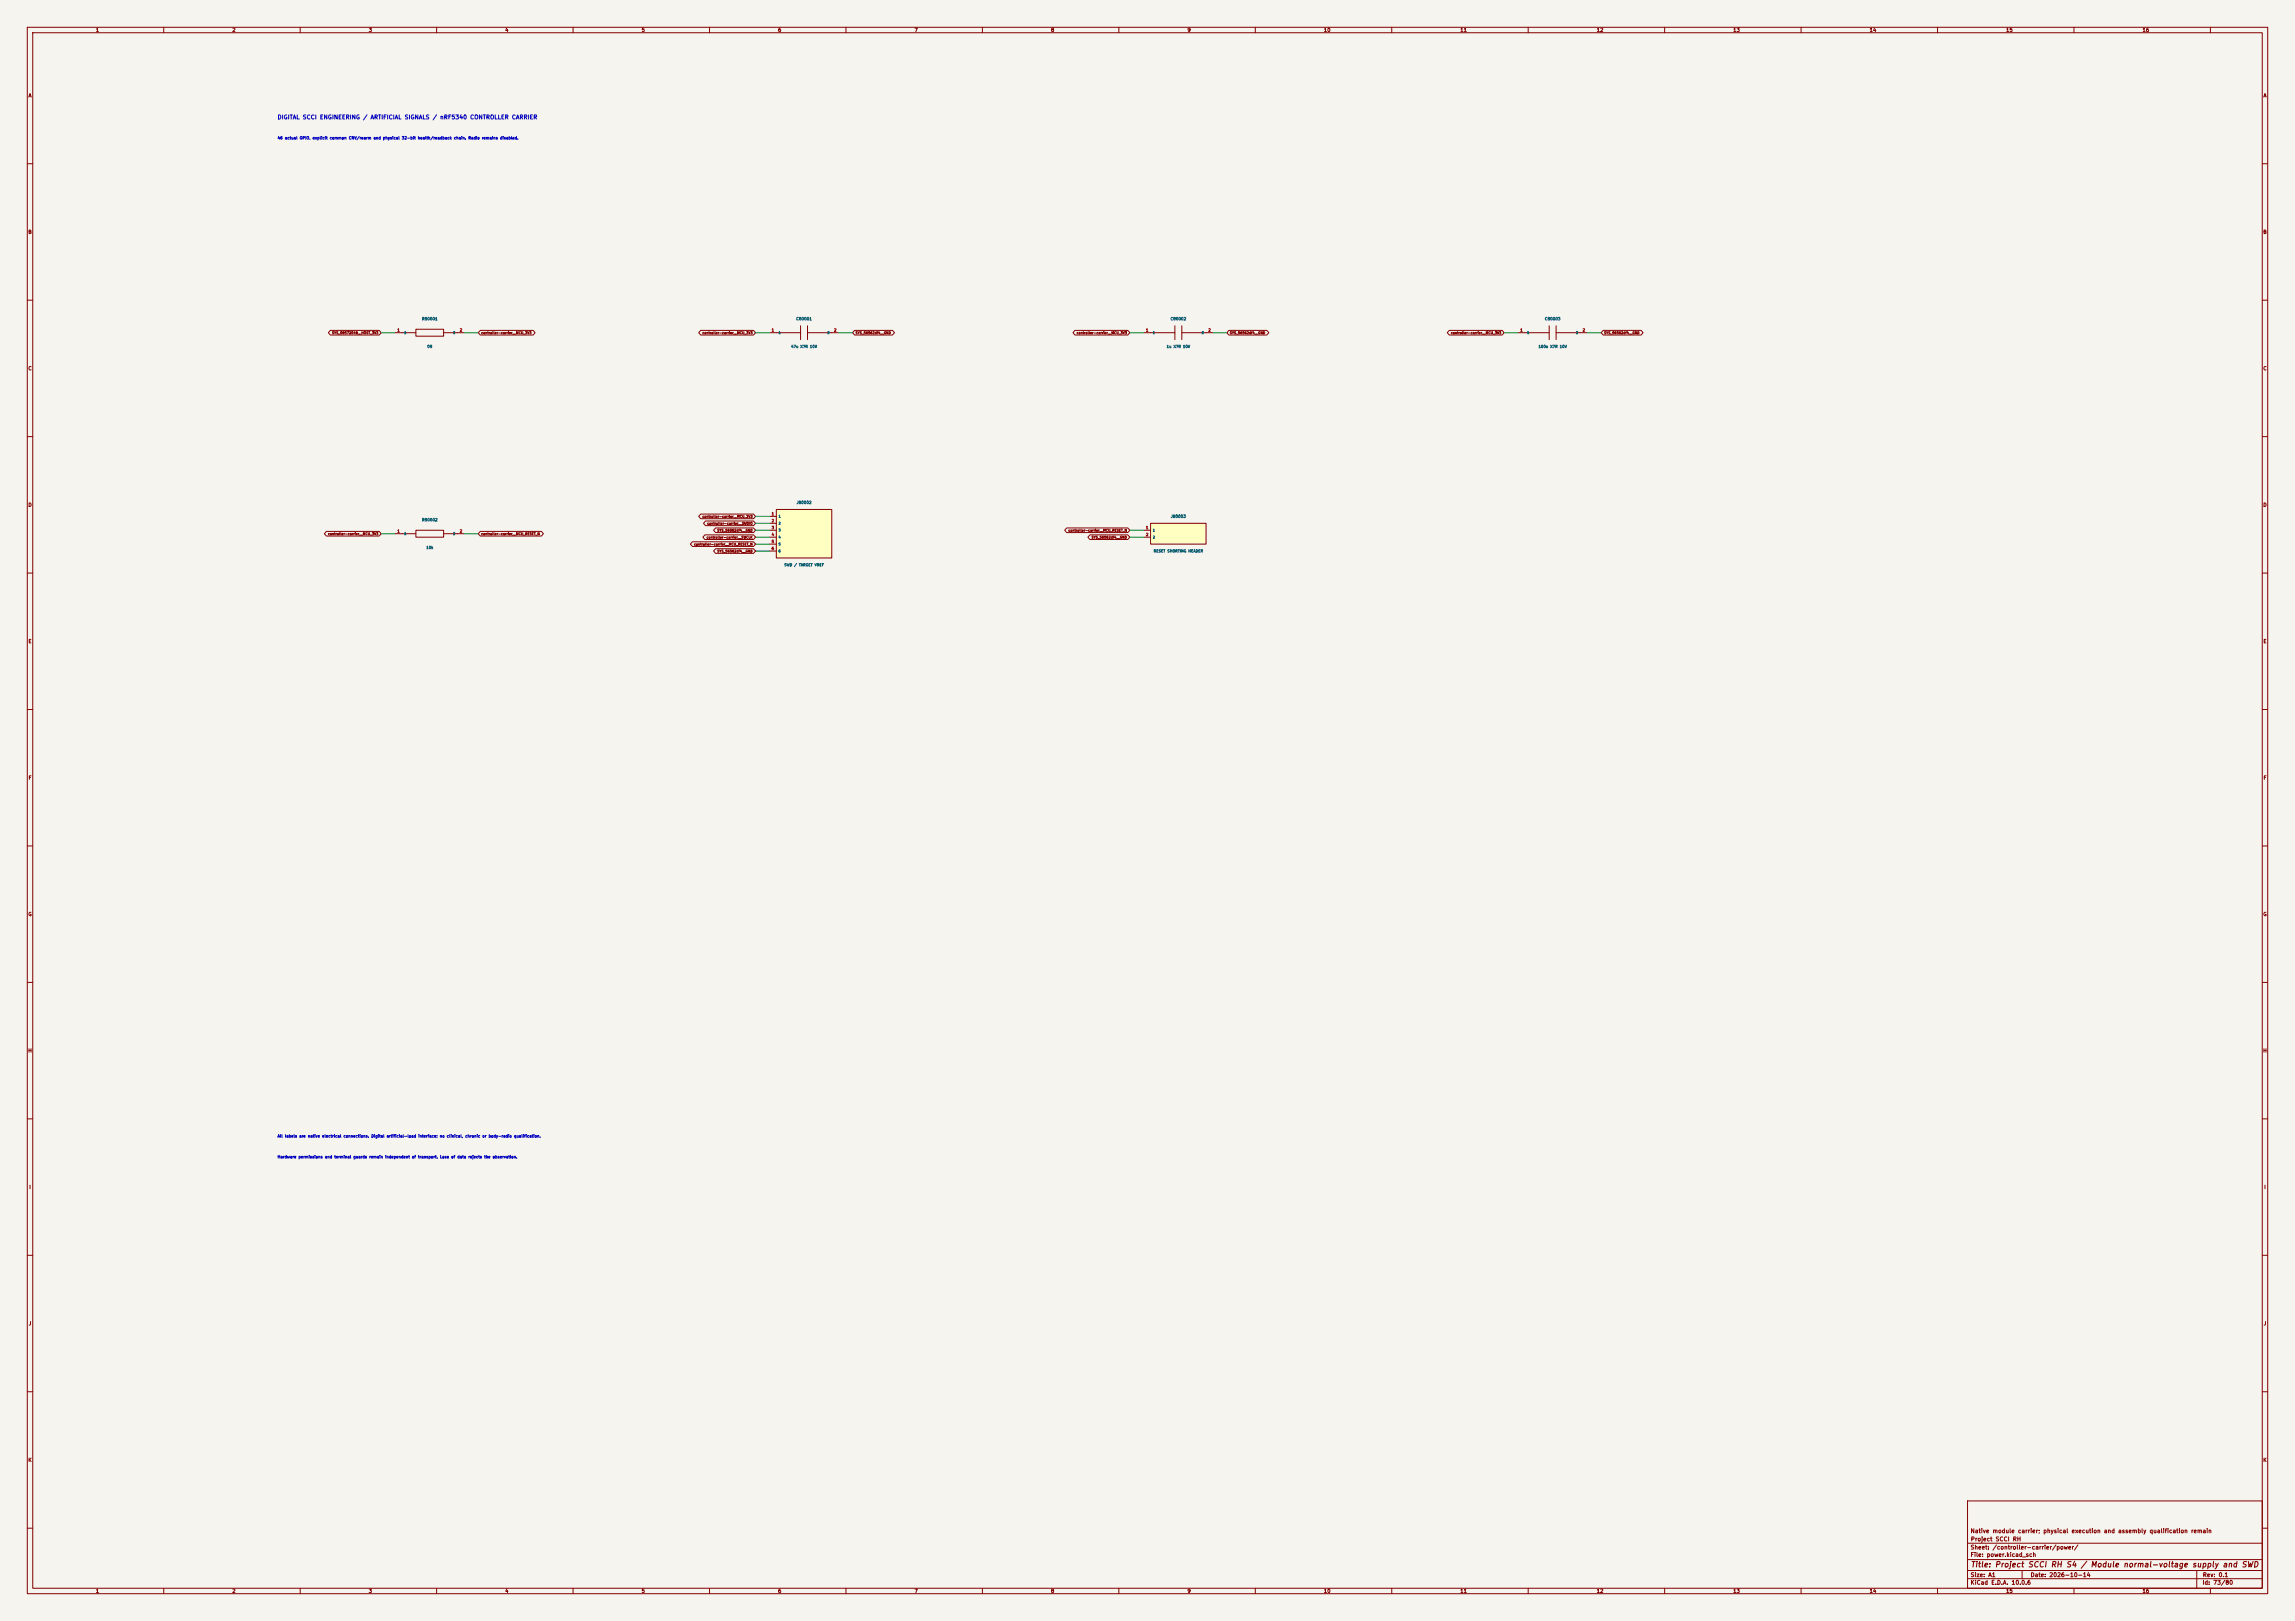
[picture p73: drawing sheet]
<svg xmlns="http://www.w3.org/2000/svg" width="841mm" height="594mm" viewBox="0 0 841 594" stroke-linecap="round" stroke-linejoin="round" font-family="sans-serif">
<defs><g id="words">
<text font-size="2" fill="#840000" x="722" y="574.8">Title: Project SCCI RH S4 / Module normal-voltage supply and SWD</text>
<text font-size="1.5" fill="#0000c2" x="101.6" y="44.1">DIGITAL SCCI ENGINEERING / ARTIFICIAL SIGNALS / nRF5340 CONTROLLER CARRIER</text>
<g font-size="1.5" fill="#840000">
<text x="721.9" y="562.1">Native module carrier; physical execution and assembly qualification remain</text>
<text x="721.9" y="568.1">Sheet: /controller-carrier/power/</text>
<text x="722" y="565.1">Project SCCI RH</text>
<text x="721.9" y="570.8">File: power.kicad_sch</text>
<text x="721.9" y="581">KiCad E.D.A. 10.0.6</text>
<text x="721.9" y="578.2">Size: A1</text>
<text x="743.9" y="578.2">Date: 2026-10-14</text>
<text x="806.9" y="581">Id: 73/80</text>
<text x="807" y="578.2">Rev: 0.1</text>
</g>
<g font-size="1.3" fill="#840000">
<text x="35" y="12">1</text>
<text x="85" y="12">2</text>
<text x="135" y="12">3</text>
<text x="185" y="12">4</text>
<text x="235" y="12">5</text>
<text x="285" y="12">6</text>
<text x="335" y="12">7</text>
<text x="385" y="12">8</text>
<text x="435" y="12">9</text>
<text x="485" y="12">10</text>
<text x="535" y="12">11</text>
<text x="585" y="12">12</text>
<text x="635" y="12">13</text>
<text x="685" y="12">14</text>
<text x="735" y="12">15</text>
<text x="785" y="12">16</text>
<text x="10.3" y="36">A</text>
<text x="829.3" y="36">A</text>
<text x="10.2" y="86">B</text>
<text x="829.2" y="86">B</text>
<text x="10.2" y="136">C</text>
<text x="829.2" y="136">C</text>
<text x="10.2" y="186">D</text>
<text x="829.2" y="186">D</text>
<text x="10.3" y="236">E</text>
<text x="829.3" y="236">E</text>
<text x="10.3" y="286">F</text>
<text x="829.3" y="286">F</text>
<text x="10.2" y="336">G</text>
<text x="829.2" y="336">G</text>
<text x="10.2" y="386">H</text>
<text x="829.2" y="386">H</text>
<text x="10.6" y="436">I</text>
<text x="829.6" y="436">I</text>
<text x="10.4" y="486">J</text>
<text x="829.4" y="486">J</text>
<text x="10.2" y="536">K</text>
<text x="829.2" y="536">K</text>
<text x="35" y="584">1</text>
<text x="85" y="584">2</text>
<text x="135" y="584">3</text>
<text x="185" y="584">4</text>
<text x="235" y="584">5</text>
<text x="285" y="584">6</text>
<text x="335" y="584">7</text>
<text x="385" y="584">8</text>
<text x="435" y="584">9</text>
<text x="485" y="584">10</text>
<text x="535" y="584">11</text>
<text x="585" y="584">12</text>
<text x="635" y="584">13</text>
<text x="685" y="584">14</text>
<text x="735" y="584">15</text>
<text x="785" y="584">16</text>
</g>
<g font-size="1" fill="#0000c2">
<text x="101.6" y="51.3">46 actual GPIO, explicit common CNV/rearm and physical 32-bit health/readback chain. Radio remains disabled.</text>
<text x="101.6" y="417.1">All labels are native electrical connections. Digital artificial-load interface; no clinical, chronic or body-radio qualification.</text>
<text x="101.6" y="424.7">Hardware permissions and terminal guards remain independent of transport. Loss of data rejects the observation.</text>
</g>
<g font-size="1" fill="#006464">
<text x="154.5" y="117.6">R80001</text>
<text x="291.7" y="117.6">C80001</text>
<text x="428.8" y="117.6">C80002</text>
<text x="566" y="117.6">C80003</text>
<text x="156.5" y="127.7">0R</text>
<text x="289.8" y="127.7">47u X7R 10V</text>
<text x="427.4" y="127.7">1u X7R 10V</text>
<text x="563.7" y="127.7">100n X7R 10V</text>
<text x="291.8" y="184.9">J80002</text>
<text x="154.5" y="191.3">R80002</text>
<text x="428.9" y="190">J80003</text>
<text x="156.1" y="201.4">10k</text>
<text x="422.6" y="202.6">RESET SHORTING HEADER</text>
<text x="287.3" y="207.7">SWD / TARGET VREF</text>
</g>
<g font-size="1" fill="#a90000">
<text x="145.5" y="121.7">1</text>
<text x="168.3" y="121.7">2</text>
<text x="282.6" y="121.7">1</text>
<text x="305.5" y="121.7">2</text>
<text x="419.8" y="121.7">1</text>
<text x="442.7" y="121.7">2</text>
<text x="557" y="121.7">1</text>
<text x="579.8" y="121.7">2</text>
<text x="282.6" y="189">1</text>
<text x="282.6" y="191.6">2</text>
<text x="145.5" y="195.4">1</text>
<text x="168.3" y="195.4">2</text>
<text x="282.6" y="194.1">3</text>
<text x="282.6" y="196.7">4</text>
<text x="419.8" y="194.1">1</text>
<text x="419.8" y="196.7">2</text>
<text x="282.6" y="199.2">5</text>
<text x="282.6" y="201.7">6</text>
</g>
<g font-size=".9" fill="#840000">
<text x="121.6" y="122.6">SYS_08572049__HOST_3V3</text>
<text x="176.2" y="122.6">controller-carrier__MCU_3V3</text>
<text x="257.3" y="122.6">controller-carrier__MCU_3V3</text>
<text x="313.4" y="122.6">SYS_56562df4__GND</text>
<text x="394.4" y="122.6">controller-carrier__MCU_3V3</text>
<text x="450.6" y="122.6">SYS_56562df4__GND</text>
<text x="531.6" y="122.6">controller-carrier__MCU_3V3</text>
<text x="587.7" y="122.6">SYS_56562df4__GND</text>
<text x="257.3" y="189.9">controller-carrier__MCU_3V3</text>
<text x="120.1" y="196.3">controller-carrier__MCU_3V3</text>
<text x="176.2" y="196.3">controller-carrier__MCU_RESET_N</text>
<text x="258.8" y="197.6">controller-carrier__SWCLK</text>
<text x="259" y="192.5">controller-carrier__SWDIO</text>
<text x="262.7" y="195">SYS_56562df4__GND</text>
<text x="391.4" y="195">controller-carrier__MCU_RESET_N</text>
<text x="399.9" y="197.6">SYS_56562df4__GND</text>
<text x="254.2" y="200.1">controller-carrier__MCU_RESET_N</text>
<text x="262.7" y="202.6">SYS_56562df4__GND</text>
</g>
<g font-size=".9" fill="#006464">
<text x="148" y="122.6">1</text>
<text x="165.9" y="122.6">2</text>
<text x="285.2" y="122.6">1</text>
<text x="303.1" y="122.6">2</text>
<text x="422.4" y="122.6">1</text>
<text x="440.3" y="122.6">2</text>
<text x="559.5" y="122.6">1</text>
<text x="577.4" y="122.6">2</text>
<text x="285.2" y="189.9">1</text>
<text x="148" y="196.2">1</text>
<text x="165.9" y="196.2">2</text>
<text x="285.2" y="192.4">2</text>
<text x="285.2" y="195">3</text>
<text x="285.2" y="197.5">4</text>
<text x="422.4" y="195">1</text>
<text x="422.4" y="197.5">2</text>
<text x="285.2" y="200">5</text>
<text x="285.2" y="202.6">6</text>
</g>
</g></defs>
<path d="M0 0h841v594h-841z" fill="#f5f4ef" stroke="#f5f4ef" stroke-width=".37"/>
<g fill="none" stroke="#840000" stroke-width=".37">
<path d="M10 10h821v574h-821zM12 12h817v570h-817zM60 10v2M110 10v2M160 10v2M210 10v2M260 10v2M310 10v2M360 10v2M410 10v2M460 10v2M510 10v2"/>
<path d="M560 10v2M610 10v2M660 10v2M710 10v2M760 10v2M810 10v2M10 60h2M829 60h2M10 110h2M430.5 119.4v5.1M433.1 119.4v5.1M829 110h2"/>
<path d="M419.1 121.9h11.4M433.1 121.9h11.4M10 160h2M829 160h2M10 210h2M829 210h2M10 260h2M829 260h2M10 310h2M829 310h2M10 360h2M829 360h2"/>
<path d="M10 410h2M829 410h2M10 460h2M829 460h2M10 510h2M829 510h2M10 560h2M721 550h108v32h-108zM829 560h2M721 578.5h108M721 575.5h108M721 571.5h108"/>
<path d="M721 565.5h108M741 575.5v3M805 575.5v6.5M60 582v2M110 582v2M160 582v2M210 582v2M260 582v2M310 582v2M360 582v2M410 582v2M460 582v2"/>
<path d="M510 582v2M560 582v2M610 582v2M660 582v2M710 582v2M760 582v2M810 582v2"/>
</g>
<path d="M284.5 186.7h20.3v17.8h-20.3z" fill="#ffffc2"/>
<g fill="none" stroke="#840000" stroke-width=".37">
<path d="M293.4 119.4v5.1M295.9 119.4v5.1M567.7 119.4v5.1M570.2 119.4v5.1M281.9 121.9h11.5M295.9 121.9h11.4M556.3 121.9h11.4M570.2 121.9h11.5M144.8 195.6h7.6M152.4 194.3h10.2v2.5h-10.2zM162.6 195.6h7.6M281.9 189.2h2.6"/>
<path d="M281.9 191.8h2.6M281.9 194.3h2.6M281.9 196.8h2.6M281.9 199.4h2.6M284.5 186.7h20.3v17.8h-20.3zM281.9 201.9h2.6"/>
</g>
<path d="M421.6 191.8h20.4v7.6h-20.4z" fill="#ffffc2"/>
<g fill="none" stroke="#840000" stroke-width=".37">
<path d="M121.1 121.1h17.9l.7 .8-.7 .9h-17.9l-.8-.9zM144.8 121.9h7.6M152.4 120.6h10.2v2.6h-10.2zM162.6 121.9h7.6M176 121.1h19.4l.7 .8-.7 .9h-19.4l-.7-.9zM256.8 121.1h19.3l.8 .8-.8 .9h-19.3l-.8-.9zM313.2 121.1h13.8l.8 .8-.8 .9h-13.8l-.8-.9zM393.9 121.1h19.4l.7 .8-.7 .9h-19.4l-.7-.9zM450.3 121.1h13.9l.8 .8-.8 .9h-13.9l-.7-.9zM531.1 121.1h19.3l.8 .8-.8 .9h-19.3l-.8-.9zM587.5 121.1h13.9l.7 .8-.7 .9h-13.9l-.8-.9zM119.6 194.7h19.4l.7 .9-.7 .8h-19.4l-.7-.8z"/>
<path d="M176 194.7h22.4l.7 .9-.7 .8h-22.4l-.7-.8zM253.7 198.5h22.4l.8 .9-.8 .8h-22.4l-.7-.8zM256.8 188.4h19.3l.8 .8-.8 .9h-19.3l-.8-.9zM258.3 196h17.8l.8 .8-.8 .9h-17.8l-.7-.9zM258.5 190.9h17.6l.8 .9-.8 .8h-17.6l-.7-.8zM262.2 193.5h13.9l.8 .8-.8 .9h-13.9l-.7-.9zM390.9 193.5h22.4l.7 .8-.7 .9h-22.4l-.8-.9zM399.4 196h13.9l.7 .8-.7 .9h-13.9l-.8-.9zM419.1 194.3h2.5M419.1 196.8h2.5M421.6 191.8h20.4v7.6h-20.4zM262.2 201.1h13.9l.8 .8-.8 .9h-13.9l-.7-.9z"/>
</g>
<g fill="none" stroke="#009600" stroke-width=".37">
<path d="M139.7 121.9h5.1M170.2 121.9h5.1M276.9 121.9h5M307.3 121.9h5.1M414 121.9h5.1M444.5 121.9h5.1M551.2 121.9h5.1M581.7 121.9h5M139.7 195.6h5.1M170.2 195.6h5.1M276.9 189.2h5M276.9 194.3h5"/>
<path d="M276.9 196.8h5M276.9 199.4h5M276.9 191.8h5M414 194.3h5.1M414 196.8h5.1M276.9 201.9h5"/>
</g>
<use href="#words"/>
</svg>
